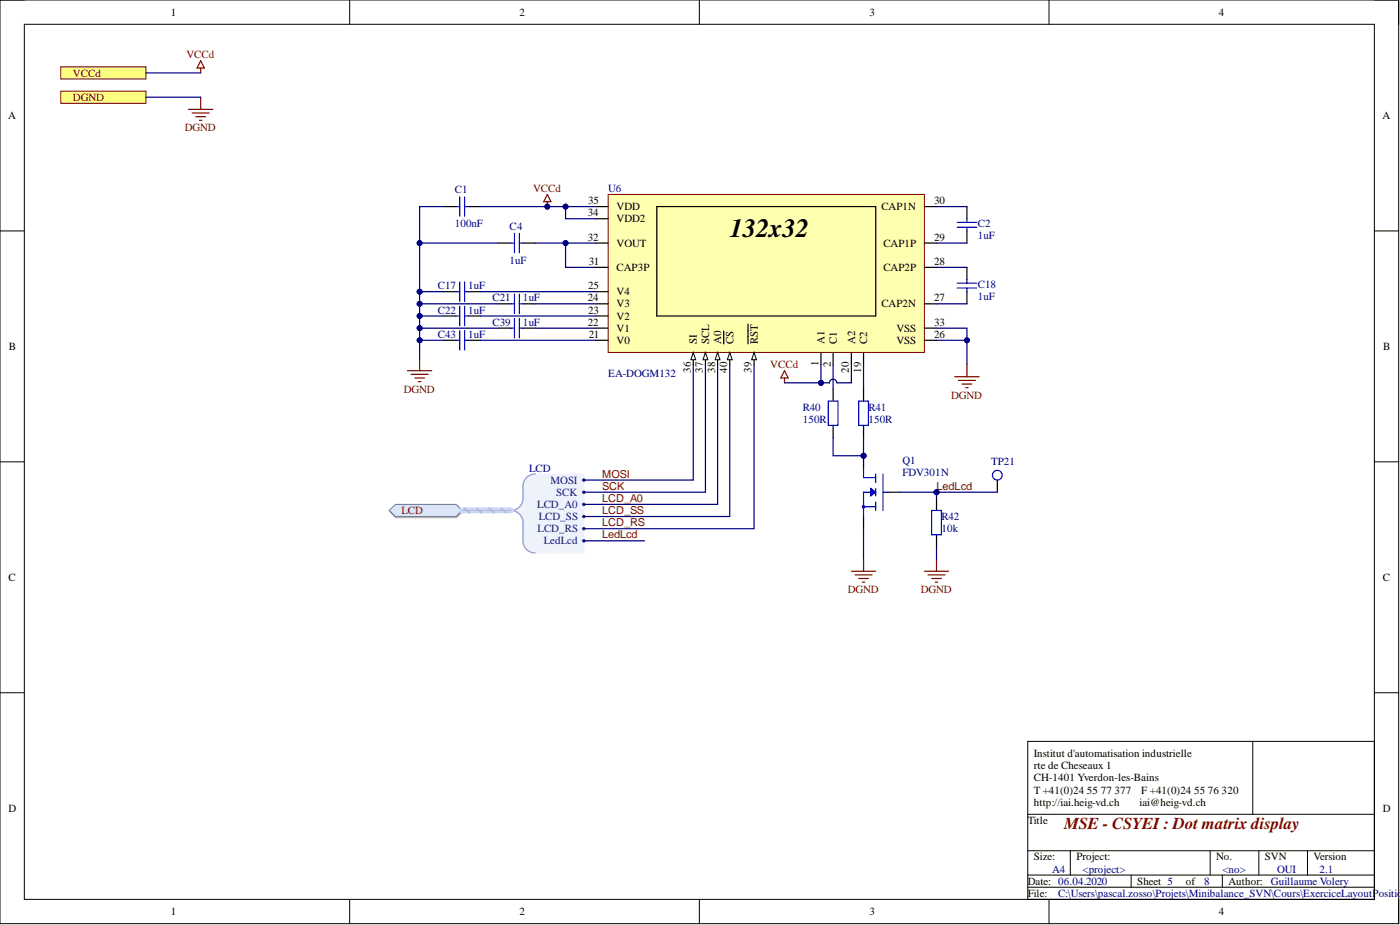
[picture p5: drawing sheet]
<svg xmlns="http://www.w3.org/2000/svg" width="292mm" height="193mm" viewBox="0 0 292 193" stroke-linecap="round" stroke-linejoin="round" font-family="sans-serif">
<defs><g id="words">
<text font-size="5.5" x="152.3" y="49.5">132x32</text>
<text font-size="3.5" fill="#800000" x="222" y="172.9">MSE - CSYEI : Dot matrix display</text>
<g font-size="2.3">
<text x="35.6" y="3.3">1</text>
<text x="108.4" y="3.3">2</text>
<text x="181.4" y="3.3">3</text>
<text x="254.3" y="3.3">4</text>
<text x="1.7" y="24.8">A</text>
<text x="288.4" y="24.8">A</text>
<text x="122.7" y="45.1">34</text>
<text x="122.7" y="42.6">35</text>
<text x="128.7" y="46.4">VDD2</text>
<text x="128.7" y="43.9">VDD</text>
<text x="183.9" y="43.9">CAP1N</text>
<text x="194.9" y="42.6">30</text>
<text x="122.7" y="50.2">32</text>
<text x="128.7" y="51.5">VOUT</text>
<text x="184.3" y="51.5">CAP1P</text>
<text x="194.9" y="50.2">29</text>
<text x="122.8" y="55.3">31</text>
<text x="128.7" y="56.5">CAP3P</text>
<text x="184.3" y="56.5">CAP2P</text>
<text x="194.9" y="55.3">28</text>
<text x="122.7" y="62.9">24</text>
<text x="122.7" y="65.4">23</text>
<text x="122.7" y="60.3">25</text>
<text x="128.7" y="64.1">V3</text>
<text x="128.7" y="61.6">V4</text>
<text x="183.9" y="64.1">CAP2N</text>
<text x="194.9" y="62.9">27</text>
<text x="122.7" y="67.9">22</text>
<text x="122.8" y="70.5">21</text>
<text x="128.7" y="71.8">V0</text>
<text x="128.7" y="69.2">V1</text>
<text x="128.7" y="66.7">V2</text>
<text x="145.4" y="71.8" transform="rotate(-90 145.4 71.8)">SI</text>
<text x="147.9" y="71.8" transform="rotate(-90 147.9 71.8)">SCL</text>
<text x="150.5" y="71.8" transform="rotate(-90 150.5 71.8)">A0</text>
<text x="153" y="71.8" transform="rotate(-90 153 71.8)">CS</text>
<text x="158.1" y="71.8" transform="rotate(-90 158.1 71.8)">RST</text>
<text x="172.1" y="71.8" transform="rotate(-90 172.1 71.8)">A1</text>
<text x="174.6" y="71.8" transform="rotate(-90 174.6 71.8)">C1</text>
<text x="178.4" y="71.8" transform="rotate(-90 178.4 71.8)">A2</text>
<text x="180.9" y="71.8" transform="rotate(-90 180.9 71.8)">C2</text>
<text x="187" y="71.8">VSS</text>
<text x="187" y="69.2">VSS</text>
<text x="194.9" y="70.5">26</text>
<text x="194.9" y="67.9">33</text>
<text x="1.9" y="73">B</text>
<text x="144.1" y="77.8" transform="rotate(-90 144.1 77.8)">36</text>
<text x="146.7" y="77.8" transform="rotate(-90 146.7 77.8)">37</text>
<text x="149.2" y="77.8" transform="rotate(-90 149.2 77.8)">38</text>
<text x="151.8" y="77.8" transform="rotate(-90 151.8 77.8)">40</text>
<text x="156.8" y="77.8" transform="rotate(-90 156.8 77.8)">39</text>
<text x="170.8" y="76.4" transform="rotate(-90 170.8 76.4)">1</text>
<text x="173.3" y="76.6" transform="rotate(-90 173.3 76.6)">2</text>
<text x="177.1" y="77.8" transform="rotate(-90 177.1 77.8)">20</text>
<text x="179.7" y="77.8" transform="rotate(-90 179.7 77.8)">19</text>
<text x="288.6" y="73">B</text>
<text x="1.8" y="121.2">C</text>
<text x="288.5" y="121.2">C</text>
<text x="215.7" y="158">Institut d'automatisation industrielle</text>
<text x="215.7" y="160.5">rte de Cheseaux 1</text>
<text x="215.7" y="163">CH-1401 Yverdon-les-Bains</text>
<text x="215.7" y="165.6">T +41(0)24</text>
<text x="226.8" y="165.6">55</text>
<text x="229.7" y="165.6">77</text>
<text x="232.5" y="165.6">377</text>
<text x="238.1" y="165.6">F +41(0)24</text>
<text x="249.1" y="165.6">55</text>
<text x="252" y="165.6">76</text>
<text x="254.9" y="165.6">320</text>
<text x="1.8" y="169.4">D</text>
<text x="214.4" y="171.9">Title</text>
<text x="215.7" y="168.1">http://iai.heig-vd.ch</text>
<text x="237.7" y="168.1">iai@heig-vd.ch</text>
<text x="288.5" y="169.4">D</text>
<text x="215.7" y="179.5">Size:</text>
<text x="224.6" y="179.5">Project:</text>
<text x="253.8" y="179.5">No.</text>
<text x="263.9" y="179.5">SVN</text>
<text x="274.1" y="179.5">Version</text>
<text x="214.4" y="184.6">Date: 06.04.2020</text>
<text x="237.3" y="184.6">Sheet 5</text>
<text x="247.4" y="184.6">of</text>
<text x="256.3" y="184.6">Author:</text>
<text x="35.6" y="190.9">1</text>
<text x="108.4" y="190.9">2</text>
<text x="181.4" y="190.9">3</text>
<text x="214.4" y="187.1">File:</text>
<text x="254.3" y="190.9">4</text>
</g>
<g font-size="2.3" fill="#800000">
<text x="15.2" y="16">VCCd</text>
<text x="38.9" y="12.2">VCCd</text>
<text x="15.2" y="21">DGND</text>
<text x="38.6" y="27.4">DGND</text>
<text x="111.2" y="40.1">VCCd</text>
<text x="160.7" y="76.8">VCCd</text>
<text x="84.2" y="81.9">DGND</text>
<text x="198.4" y="83.2">DGND</text>
<text x="125.6" y="99.6">MOSI</text>
<text x="83.7" y="107.2">LCD</text>
<text x="125.6" y="107.2">LCD_SS</text>
<text x="125.6" y="102.2">SCK</text>
<text x="125.6" y="104.7">LCD_A0</text>
<text x="195.4" y="102.2">LedLcd</text>
<text x="125.6" y="109.8">LCD_RS</text>
<text x="125.6" y="112.3">LedLcd</text>
<text x="176.9" y="123.7">DGND</text>
<text x="192.1" y="123.7">DGND</text>
</g>
<g font-size="2.3" fill="#000080">
<text x="94.9" y="40.3">C1</text>
<text x="126.9" y="40.1">U6</text>
<text x="94.9" y="47.4">100nF</text>
<text x="106.3" y="47.9">C4</text>
<text x="204" y="47.4">C2</text>
<text x="204" y="49.9">1uF</text>
<text x="106.3" y="55">1uF</text>
<text x="91.4" y="60.3">C17</text>
<text x="91.4" y="65.4">C22</text>
<text x="97.7" y="60.3">1uF</text>
<text x="97.7" y="65.4">1uF</text>
<text x="102.8" y="62.9">C21</text>
<text x="109.1" y="62.9">1uF</text>
<text x="204" y="60.1">C18</text>
<text x="204" y="62.6">1uF</text>
<text x="91.4" y="70.5">C43</text>
<text x="97.7" y="70.5">1uF</text>
<text x="102.8" y="67.9">C39</text>
<text x="109.1" y="67.9">1uF</text>
<text x="126.9" y="78.6">EA-DOGM132</text>
<text x="167.5" y="85.7">R40</text>
<text x="167.5" y="88.2">150R</text>
<text x="181.2" y="85.7">R41</text>
<text x="181.2" y="88.2">150R</text>
<text x="110.4" y="98.4">LCD</text>
<text x="188.3" y="96.9">Q1</text>
<text x="188.3" y="99.4">FDV301N</text>
<text x="206.8" y="97.1">TP21</text>
<text x="196.4" y="108.5">R42</text>
<text x="196.4" y="111.1">10k</text>
<text x="219.5" y="182">A4</text>
<text x="225.8" y="182">&lt;project&gt;</text>
<text x="251.2" y="184.6">8</text>
<text x="255" y="182">&lt;no&gt;</text>
<text x="265.2" y="184.6">Guillaume Volery</text>
<text x="266.5" y="182">OUI</text>
<text x="275.3" y="182">2.1</text>
<text x="220.8" y="187.1">C:\Users\pascal.zosso\Projets\Minibalance_SVN\Cours\ExerciceLayoutPosition</text>
</g>
<g font-size="2.3" fill="#003a70">
<text x="114.9" y="100.9">MOSI</text>
<text x="112.1" y="106">LCD_A0</text>
<text x="116.1" y="103.4">SCK</text>
<text x="112.2" y="111.1">LCD_RS</text>
<text x="112.4" y="108.5">LCD_SS</text>
<text x="113.4" y="113.6">LedLcd</text>
</g>
</g></defs>
<g fill="none" stroke="#000" stroke-width=".21">
<path d="M0 0h291.8v192.7h-291.8zM0 0h5.1M73 0v5.1M145.9 0v5.1M218.9 0v5.1M286.8 0h5v5.1M5.1 5.1h281.7v182.5h-281.7zM0 48.2h5.1M286.8 48.2h5M0 96.3h5.1M286.8 96.3h5M0 144.5h5.1"/>
<path d="M214.4 154.7h72.4v32.9h-72.4zM261.4 154.7v15.2M286.8 144.5h5M214.4 169.9h72.4M214.4 177.5h72.4M223.3 177.5v5.1M252.5 177.5v5.1M262.6 177.5v5.1M272.8 177.5v5.1M73 187.6v5.1M145.9 187.6v5.1M214.4 185.1h72.4"/>
<path d="M214.4 182.6h72.4M218.9 187.6v5.1M236 182.6v2.5M255 182.6v2.5M291.8 187.6v5.1"/>
</g>
<path d="M177.6 119.2h5.1M178.4 119.9h3.5M180.2 116.6v2.6M179.2 120.7h2M179.9 121.4h.5" fill="none" stroke="#800000" stroke-width=".25"/>
<circle cx="195.4" cy="102.7" r=".51" fill="#000080"/>
<circle cx="195.4" cy="102.7" r=".51" fill="none" stroke="#000080" stroke-width=".21"/>
<path d="M12.7 13.9h17.8v2.6h-17.8z" fill-rule="evenodd" fill="#ffff80"/>
<path d="M12.7 13.9h17.8v2.6h-17.8z" fill="none" stroke="#800000" stroke-width=".21"/>
<path d="M41.9 12.7l.7 1.5h-1.5zM41.9 14.2v1M39.3 22.8h5.1M40.1 23.6h3.5M40.9 24.3h2M41.6 25.1h.5M41.9 20.3v2.5" fill="none" stroke="#800000" stroke-width=".25"/>
<path d="M12.7 19h17.8v2.5h-17.8z" fill-rule="evenodd" fill="#ffff80"/>
<path d="M12.7 19h17.8v2.5h-17.8z" fill="none" stroke="#800000" stroke-width=".21"/>
<path d="M109.4 100.1l1-.9 1.3-.3h10.1v16.5h-10.1l-1.3-.4-1-.9-.3-1.3v-4.4l-.6-1.1-1.3-.8 1.3-.9 .6-1v-3.2z" fill-rule="evenodd" fill="#edf2fb"/>
<path d="M109.4 100.1l1-.9 1.3-.3h10.1v16.5h-10.1l-1.3-.4-1-.9-.3-1.3v-4.4l-.6-1.1-1.3-.8 1.3-.9 .6-1v-3.2z" fill="none" stroke="#edf2fb" stroke-width=".21"/>
<path d="M111.7 98.9a2.54 2.54 0 0 0-2.6 2.5v2.6a2.53 2.53 0 0 1-2.5 2.5 2.53 2.53 0 0 1 2.5 2.5v3.8a2.53 2.53 0 0 0 2.6 2.6" fill="none" stroke="#8f9ec9" stroke-width=".25"/>
<circle cx="121.8" cy="110.3" r=".25" fill="#003a70"/>
<circle cx="121.8" cy="110.3" r=".25" fill="none" stroke="#003a70" stroke-width=".21"/>
<circle cx="121.8" cy="107.8" r=".25" fill="#003a70"/>
<circle cx="121.8" cy="107.8" r=".25" fill="none" stroke="#003a70" stroke-width=".21"/>
<circle cx="121.8" cy="100.2" r=".25" fill="#003a70"/>
<circle cx="121.8" cy="100.2" r=".25" fill="none" stroke="#003a70" stroke-width=".21"/>
<circle cx="121.8" cy="102.7" r=".25" fill="#003a70"/>
<circle cx="121.8" cy="102.7" r=".25" fill="none" stroke="#003a70" stroke-width=".21"/>
<circle cx="121.8" cy="112.8" r=".25" fill="#003a70"/>
<circle cx="121.8" cy="112.8" r=".25" fill="none" stroke="#003a70" stroke-width=".21"/>
<circle cx="121.8" cy="105.2" r=".25" fill="#003a70"/>
<circle cx="121.8" cy="105.2" r=".25" fill="none" stroke="#003a70" stroke-width=".21"/>
<path d="M126.9 40.6h66v32.9h-66z" fill-rule="evenodd" fill="#ffffb0"/>
<path d="M126.9 40.6h66v32.9h-66z" fill="none" stroke="#800000" stroke-width=".21"/>
<g fill="none" stroke="#000" stroke-width=".25">
<path d="M124.3 55.8h2.6M124.3 50.7h2.6M124.3 43.1h2.6M124.3 45.6h2.6M192.9 55.8h2.5M192.9 50.7h2.5M192.9 43.1h2.5M124.3 71h2.6M124.3 68.5h2.6M124.3 65.9h2.6M124.3 63.4h2.6M124.3 60.8h2.6"/>
<path d="M144.6 73.5v2.6M192.9 71h2.5M192.9 68.5h2.5M192.9 63.4h2.5"/>
</g>
<path d="M144.6 73.5l.6 1.5h-1.1z" fill="#f8fcff"/>
<path d="M144.6 73.5l.6 1.5h-1.1z" fill="none" stroke="#000" stroke-width=".21"/>
<path d="M147.2 73.5v2.6" fill="none" stroke="#000" stroke-width=".25"/>
<path d="M147.2 73.5l.5 1.5h-1z" fill="#f8fcff"/>
<path d="M147.2 73.5l.5 1.5h-1z" fill="none" stroke="#000" stroke-width=".21"/>
<path d="M149.7 73.5v2.6" fill="none" stroke="#000" stroke-width=".25"/>
<path d="M149.7 73.5l.5 1.5h-1z" fill="#f8fcff"/>
<path d="M149.7 73.5l.5 1.5h-1z" fill="none" stroke="#000" stroke-width=".21"/>
<path d="M157.3 73.5v2.6" fill="none" stroke="#000" stroke-width=".25"/>
<path d="M157.3 73.5l.5 1.5h-1z" fill="#f8fcff"/>
<path d="M157.3 73.5l.5 1.5h-1z" fill="none" stroke="#000" stroke-width=".21"/>
<path d="M152.3 73.5v2.6M156.1 67.6v4.2" fill="none" stroke="#000" stroke-width=".25"/>
<path d="M152.3 73.5l.5 1.5h-1z" fill="#f8fcff"/>
<path d="M152.3 73.5l.5 1.5h-1z" fill="none" stroke="#000" stroke-width=".21"/>
<path d="M137 43.1h45.7v22.8h-45.7zM151 69.1v2.7M171.3 73.5v2.6M173.8 73.5v2.6M177.6 73.5v2.6M180.2 73.5v2.6" fill="none" stroke="#000" stroke-width=".25"/>
<path d="M114.2 40.6l.8 1.5h-1.6zM114.2 42.1v1" fill="none" stroke="#800000" stroke-width=".25"/>
<circle cx="114.2" cy="43.1" r=".51" fill="#000080"/>
<circle cx="114.2" cy="43.1" r=".51" fill="none" stroke="#000080" stroke-width=".21"/>
<g fill="none" stroke="#800000" stroke-width=".25">
<path d="M85 77.3h5.1M85.8 78.1h3.5M86.5 78.9h2.1M87.3 79.6h.5M87.5 74.8v2.5M199.2 78.6h5.1M200 79.4h3.5M201.7 76.1v2.5M200.7 80.1h2.1M201.5 80.9h.5M192.9 119.2h5M193.6 119.9h3.6"/>
<path d="M195.4 116.6v2.6M194.4 120.7h2M195.1 121.4h.6"/>
</g>
<path d="M81.3 106.7l1.3-1.2h12.7l1.3 1.2-1.3 1.3h-12.7z" fill-rule="evenodd" fill="#bac0ca"/>
<path d="M81.3 106.7l1.3-1.2h12.7l1.3 1.2-1.3 1.3h-12.7z" fill="none" stroke="#a6acb6" stroke-width=".21"/>
<path d="M81.2 106.5l1.3-1.3h12.7l1.2 1.3-1.2 1.3h-12.7z" fill-rule="evenodd" fill="#d5e4ff"/>
<path d="M81.2 106.5l1.3-1.3h12.7l1.2 1.3-1.2 1.3h-12.7z" fill="none" stroke="#71809b" stroke-width=".21"/>
<g fill="none" stroke="#000" stroke-width=".25">
<path d="M92.6 43.1h2.6M97.7 43.1h2.5M104 50.7h2.6M109.1 50.7h2.6M201.7 43.1v2.5M201.7 48.2v2.5M201.7 55.8v2.5M92.6 60.8h2.6M92.6 65.9h2.6M92.6 71h2.6M97.7 60.8h2.5M97.7 65.9h2.5"/>
<path d="M97.7 71h2.5M104 63.4h2.6M104 68.5h2.6M109.1 63.4h2.6M109.1 68.5h2.6M201.7 60.8v2.6M173.8 81.1v2.6M173.8 88.7v2.6M180.2 81.1v2.6M180.2 88.7v2.6M195.4 104v2.5M195.4 111.6v2.5"/>
</g>
<g fill="none" stroke="#00f" stroke-width=".25">
<path d="M95.2 43.1h.7M95.9 41.1v4M95.9 58.8v4.1M96.9 41.1v4M96.9 58.8v4.1M96.9 43.1h.8M106.6 50.7h.7M107.3 48.7v4M108.4 48.7v4M108.4 50.7h.7M199.7 46.4h4.1M199.7 47.4h4.1"/>
<path d="M199.7 59.1h4.1M201.7 45.6v.8M201.7 47.4v.8M201.7 58.3v.8M95.2 60.8h.7M95.2 65.9h.7M95.2 71h.7M95.9 63.9v4M95.9 69v4M96.9 63.9v4M96.9 69v4M96.9 60.8h.8"/>
<path d="M96.9 65.9h.8M96.9 71h.8M106.6 63.4h.7M106.6 68.5h.7M107.3 61.4v4M107.3 66.4v4.1M108.4 61.4v4M108.4 66.4v4.1M108.4 63.4h.7M108.4 68.5h.7M199.7 60.1h4.1M201.7 60.1v.7"/>
<path d="M172.8 83.7h2v5h-2zM179.2 83.7h2v5h-2zM194.4 106.5h2v5.1h-2z"/>
</g>
<circle cx="180.2" cy="95.1" r=".51" fill="#000080"/>
<circle cx="180.2" cy="95.1" r=".51" fill="none" stroke="#000080" stroke-width=".21"/>
<path d="M182.7 98.9v1.8M184.2 98.9v7.6M182.7 101.9v1.5M182.7 104.7v1.8" fill="none" stroke="#00f" stroke-width=".25"/>
<path d="M181.7 101.9l1 .8-1 .7z" fill-rule="evenodd" fill="#00f"/>
<path d="M180.2 97.6v2h2.5M180.2 105.7h2.5M181.7 101.9l1 .8-1 .7zM181.9 102.7h-1.7v5.1" fill="none" stroke="#00f" stroke-width=".25"/>
<circle cx="180.2" cy="105.7" r=".26" fill="#00f"/>
<g fill="none" stroke="#00f" stroke-width=".25">
<path d="M184.2 102.7h1"/>
<circle cx="180.2" cy="105.7" r=".26"/>
</g>
<path d="M180.2 95.1v2.5M180.2 107.8v2.5M185.2 102.7h2.6" fill="none" stroke="#000" stroke-width=".25"/>
<circle cx="180.2" cy="95.1" r=".51" fill="#000080"/>
<circle cx="180.2" cy="95.1" r=".51" fill="none" stroke="#000080" stroke-width=".21"/>
<circle cx="208.1" cy="99.1" r="1.01" fill="none" stroke="#00f" stroke-width=".25"/>
<path d="M208.1 100.1v2.6" fill="none" stroke="#000" stroke-width=".25"/>
<path d="M163.7 77.3l.7 1.6h-1.5zM163.7 78.9v1" fill="none" stroke="#800000" stroke-width=".25"/>
<path d="M30.5 15.2h11.4M30.5 20.3h11.4M100.2 43.1h24.1" fill="none" stroke="#000080" stroke-width=".25"/>
<circle cx="114.2" cy="43.1" r=".51" fill="#000080"/>
<circle cx="114.2" cy="43.1" r=".51" fill="none" stroke="#000080" stroke-width=".21"/>
<circle cx="118" cy="43.1" r=".51" fill="#000080"/>
<circle cx="118" cy="43.1" r=".51" fill="none" stroke="#000080" stroke-width=".21"/>
<path d="M118 43.1v2.5h6.3" fill="none" stroke="#000080" stroke-width=".25"/>
<circle cx="118" cy="43.1" r=".51" fill="#000080"/>
<circle cx="118" cy="43.1" r=".51" fill="none" stroke="#000080" stroke-width=".21"/>
<path d="M111.7 50.7h12.6" fill="none" stroke="#000080" stroke-width=".25"/>
<circle cx="118" cy="50.7" r=".51" fill="#000080"/>
<circle cx="118" cy="50.7" r=".51" fill="none" stroke="#000080" stroke-width=".21"/>
<path d="M118 50.7v5.1h6.3" fill="none" stroke="#000080" stroke-width=".25"/>
<circle cx="118" cy="50.7" r=".51" fill="#000080"/>
<circle cx="118" cy="50.7" r=".51" fill="none" stroke="#000080" stroke-width=".21"/>
<path d="M92.6 43.1h-5.1v31.7" fill="none" stroke="#000080" stroke-width=".25"/>
<circle cx="87.5" cy="50.7" r=".51" fill="#000080"/>
<circle cx="87.5" cy="50.7" r=".51" fill="none" stroke="#000080" stroke-width=".21"/>
<circle cx="87.5" cy="60.8" r=".51" fill="#000080"/>
<circle cx="87.5" cy="60.8" r=".51" fill="none" stroke="#000080" stroke-width=".21"/>
<circle cx="87.5" cy="63.4" r=".51" fill="#000080"/>
<circle cx="87.5" cy="63.4" r=".51" fill="none" stroke="#000080" stroke-width=".21"/>
<circle cx="87.5" cy="65.9" r=".51" fill="#000080"/>
<circle cx="87.5" cy="65.9" r=".51" fill="none" stroke="#000080" stroke-width=".21"/>
<circle cx="87.5" cy="68.5" r=".51" fill="#000080"/>
<circle cx="87.5" cy="68.5" r=".51" fill="none" stroke="#000080" stroke-width=".21"/>
<circle cx="87.5" cy="71" r=".51" fill="#000080"/>
<circle cx="87.5" cy="71" r=".51" fill="none" stroke="#000080" stroke-width=".21"/>
<path d="M87.5 71h5.1" fill="none" stroke="#000080" stroke-width=".25"/>
<circle cx="87.5" cy="71" r=".51" fill="#000080"/>
<circle cx="87.5" cy="71" r=".51" fill="none" stroke="#000080" stroke-width=".21"/>
<path d="M87.5 68.5h16.5M100.2 71h24.1M111.7 68.5h12.6" fill="none" stroke="#000080" stroke-width=".25"/>
<circle cx="87.5" cy="68.5" r=".51" fill="#000080"/>
<circle cx="87.5" cy="68.5" r=".51" fill="none" stroke="#000080" stroke-width=".21"/>
<path d="M87.5 65.9h5.1M100.2 65.9h24.1" fill="none" stroke="#000080" stroke-width=".25"/>
<circle cx="87.5" cy="65.9" r=".51" fill="#000080"/>
<circle cx="87.5" cy="65.9" r=".51" fill="none" stroke="#000080" stroke-width=".21"/>
<path d="M87.5 63.4h16.5" fill="none" stroke="#000080" stroke-width=".25"/>
<circle cx="87.5" cy="63.4" r=".51" fill="#000080"/>
<circle cx="87.5" cy="63.4" r=".51" fill="none" stroke="#000080" stroke-width=".21"/>
<path d="M87.5 60.8h5.1M100.2 60.8h24.1M111.7 63.4h12.6" fill="none" stroke="#000080" stroke-width=".25"/>
<circle cx="87.5" cy="60.8" r=".51" fill="#000080"/>
<circle cx="87.5" cy="60.8" r=".51" fill="none" stroke="#000080" stroke-width=".21"/>
<path d="M87.5 50.7h16.5" fill="none" stroke="#000080" stroke-width=".25"/>
<circle cx="87.5" cy="50.7" r=".51" fill="#000080"/>
<circle cx="87.5" cy="50.7" r=".51" fill="none" stroke="#000080" stroke-width=".21"/>
<path d="M173.8 76.1v5M180.2 76.1v5M173.8 91.3v3.8h6.4v-3.8" fill="none" stroke="#000080" stroke-width=".25"/>
<circle cx="180.2" cy="95.1" r=".51" fill="#000080"/>
<circle cx="180.2" cy="95.1" r=".51" fill="none" stroke="#000080" stroke-width=".21"/>
<path d="M144.6 76.1v24h-22.8M147.2 76.1v26.6h-25.4M149.7 76.1v29.1h-27.9M152.3 76.1v31.7h-30.5M157.3 76.1v34.2h-35.5M195.4 71h6.3v5.1M121.8 112.8h12.7M180.2 110.3v6.3M195.4 114.1v2.5" fill="none" stroke="#000080" stroke-width=".25"/>
<circle cx="201.7" cy="71" r=".51" fill="#000080"/>
<circle cx="201.7" cy="71" r=".51" fill="none" stroke="#000080" stroke-width=".21"/>
<path d="M195.4 68.5h6.3v2.5" fill="none" stroke="#000080" stroke-width=".25"/>
<circle cx="201.7" cy="71" r=".51" fill="#000080"/>
<circle cx="201.7" cy="71" r=".51" fill="none" stroke="#000080" stroke-width=".21"/>
<path d="M195.4 55.8h6.3M195.4 50.7h6.3M195.4 43.1h6.3M171.3 76.1v3.8h-7.6M195.4 63.4h6.3" fill="none" stroke="#000080" stroke-width=".25"/>
<circle cx="171.3" cy="79.9" r=".51" fill="#000080"/>
<circle cx="171.3" cy="79.9" r=".51" fill="none" stroke="#000080" stroke-width=".21"/>
<path d="M177.6 76.1v3.8h-3a.76 .76 0 0 0-.8-.8 .76 .76 0 0 0-.7 .8h-1.8" fill="none" stroke="#000080" stroke-width=".25"/>
<circle cx="171.3" cy="79.9" r=".51" fill="#000080"/>
<circle cx="171.3" cy="79.9" r=".51" fill="none" stroke="#000080" stroke-width=".21"/>
<path d="M187.8 102.7h20.3" fill="none" stroke="#000080" stroke-width=".25"/>
<circle cx="195.4" cy="102.7" r=".51" fill="#000080"/>
<circle cx="195.4" cy="102.7" r=".51" fill="none" stroke="#000080" stroke-width=".21"/>
<path d="M195.4 102.7v1.3" fill="none" stroke="#000080" stroke-width=".25"/>
<circle cx="195.4" cy="102.7" r=".51" fill="#000080"/>
<circle cx="195.4" cy="102.7" r=".51" fill="none" stroke="#000080" stroke-width=".21"/>
<path d="M96.4 106.5h10.2" fill="none" stroke="#cbdaff" stroke-width="1.3"/>
<path d="M96.9 106l1.1 .9M99.5 106l1 .9M102 106l1 .9M104.6 106l1 .9" fill="none" stroke="#adbce7" stroke-width=".38"/>
<path d="M96.4 106.5h10.2" fill="none" stroke="#adbce7" stroke-width=".25"/>
<use href="#words"/>
</svg>
